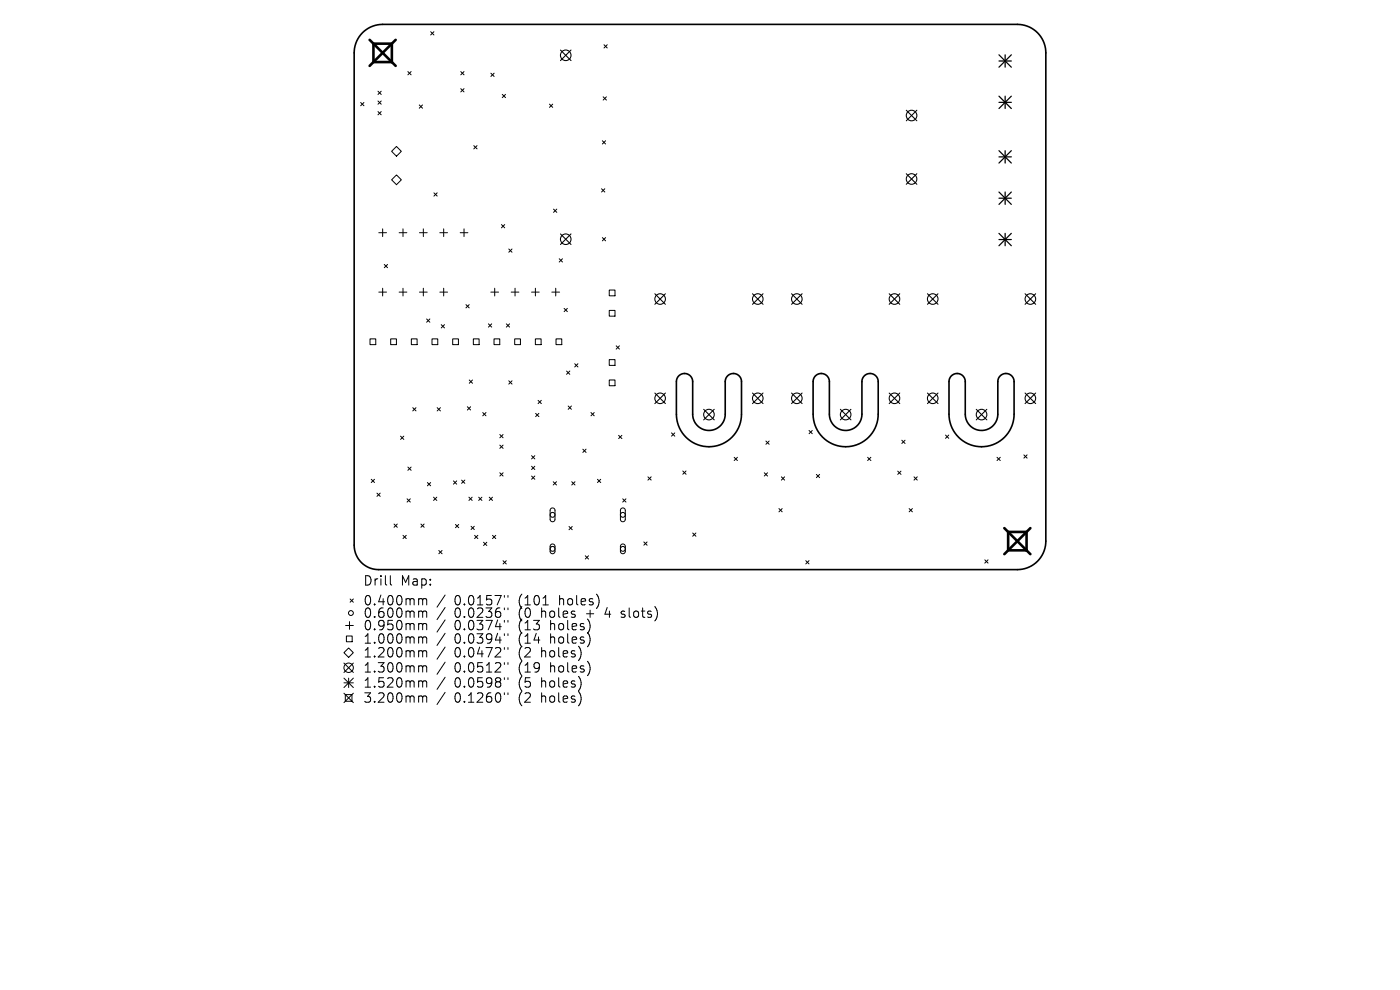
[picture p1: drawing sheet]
<svg xmlns="http://www.w3.org/2000/svg" width="297mm" height="210mm" viewBox="0 0 297 210" stroke-linecap="round" stroke-linejoin="round" font-family="sans-serif">
<defs><g id="words">
<g font-size="2.8">
<text x="77" y="124.5">Drill</text>
<text x="85" y="124.5">Map:</text>
<text x="77" y="128.7">0.400mm</text>
<text x="77" y="131.3">0.600mm</text>
<text x="96.4" y="128.7">0.0157&quot;</text>
<text x="96.4" y="131.3">0.0236&quot;</text>
<text x="110.1" y="128.7">(101</text>
<text x="110.1" y="131.3">(0</text>
<text x="115.1" y="131.3">holes</text>
<text x="118.9" y="128.7">holes)</text>
<text x="124.8" y="131.3">+</text>
<text x="129" y="131.3">4</text>
<text x="132.6" y="131.3">slots)</text>
<text x="77" y="134">0.950mm</text>
<text x="77" y="136.8">1.000mm</text>
<text x="96.4" y="134">0.0374&quot;</text>
<text x="96.4" y="136.8">0.0394&quot;</text>
<text x="110.1" y="134">(13</text>
<text x="110.1" y="136.8">(14</text>
<text x="117" y="134">holes)</text>
<text x="117" y="136.8">holes)</text>
<text x="77" y="139.8">1.200mm</text>
<text x="77" y="143">1.300mm</text>
<text x="96.4" y="139.8">0.0472&quot;</text>
<text x="96.4" y="143">0.0512&quot;</text>
<text x="110.1" y="139.8">(2</text>
<text x="110.1" y="143">(19</text>
<text x="115.1" y="139.8">holes)</text>
<text x="117" y="143">holes)</text>
<text x="77" y="146.2">1.520mm</text>
<text x="77" y="149.4">3.200mm</text>
<text x="96.4" y="146.2">0.0598&quot;</text>
<text x="96.4" y="149.4">0.1260&quot;</text>
<text x="110.1" y="146.2">(5</text>
<text x="110.1" y="149.4">(2</text>
<text x="115.1" y="146.2">holes)</text>
<text x="115.1" y="149.4">holes)</text>
</g>
</g></defs>
<path d="M76.9 6.9a6 6 0 0 1 4.3-1.7h134.6a6 6 0 0 1 6.1 6v103.6a6 6 0 0 1-6.1 6h-135.5a5.2 5.2 0 0 1-5.2-5.1v-104.5a6 6 0 0 1 1.8-4.3zM144 79.7a1.73 1.73 0 0 1 1.9-.3 1.73 1.73 0 0 1 1 1.6v6.9a3.5 3.5 0 0 0 3.5 3.4 3.5 3.5 0 0 0 3.5-3.4v-6.9a1.73 1.73 0 0 1 1.7-1.8 1.73 1.73 0 0 1 1.7 1.8v6.9a6.9 6.9 0 0 1-6.9 6.9 6.9 6.9 0 0 1-6.9-6.9v-7.1zM173 79.7a1.73 1.73 0 0 1 1.9-.3 1.73 1.73 0 0 1 1 1.6v6.9a3.5 3.5 0 0 0 3.5 3.4 3.5 3.5 0 0 0 3.5-3.4v-6.9a1.73 1.73 0 0 1 1.7-1.8 1.73 1.73 0 0 1 1.7 1.8v6.9a6.9 6.9 0 0 1-6.9 6.9 6.9 6.9 0 0 1-6.9-6.9v-7.1zM201.8 79.7a1.73 1.73 0 0 1 1.9-.3 1.73 1.73 0 0 1 1.1 1.6v6.9a3.5 3.5 0 0 0 3.4 3.4 3.5 3.5 0 0 0 3.5-3.4v-6.9a1.73 1.73 0 0 1 1.7-1.8 1.73 1.73 0 0 1 1.7 1.8v6.9a6.9 6.9 0 0 1-6.9 6.9 6.9 6.9 0 0 1-6.9-6.9v-7.1z" fill="none" stroke="#000" stroke-width=".35"/>
<g fill="none" stroke="#000" stroke-width=".21">
<path d="M80.2 19.4l.7 .6M80.9 19.4l-.7 .6M86.5 15.2l.7 .7M87.2 15.2l-.7 .7M91.4 6.7l.7 .7M92.1 6.7l-.7 .7M97.7 15.2l.7 .7M97.7 18.8l.7 .7M98.4 15.2l-.7 .7M98.4 18.8l-.7 .7M104.1 15.5l.7 .7M104.8 15.5l-.7 .7"/>
<path d="M128.1 9.5l.7 .7M128.8 9.5l-.7 .7M76.5 21.7l.7 .7M77.2 21.7l-.7 .7M80.2 21.4l.7 .7M80.2 23.7l.7 .7M80.9 21.4l-.7 .7M80.9 23.7l-.7 .7M83.1 38.1l1-1 1 1-1 1.1zM84.1 31.1l1 1-1 1-1-1zM88.9 22.3l.7 .7M89.6 22.3l-.7 .7"/>
<path d="M100.5 30.9l.7 .7M101.2 30.9l-.7 .7M106.6 20l.6 .7M107.2 20l-.6 .7M116.6 22.1l.7 .7M117.3 22.1l-.7 .7M127.8 29.9l.7 .6M128 20.5l.6 .7M128.5 29.9l-.7 .6M128.6 20.5l-.6 .7M80.4 49.4h1.6M81.2 48.5v1.7"/>
<path d="M81.5 56.1l.7 .7M82.2 56.1l-.7 .7M84.7 49.4h1.6M85.5 48.5v1.7M89 49.4h1.6M89.8 48.5v1.7M92.1 40.9l.6 .7M92.7 40.9l-.6 .7M93.3 49.4h1.6M94.1 48.5v1.7M97.6 49.4h1.7M98.4 48.5v1.7"/>
<path d="M106.4 47.6l.7 .7M107.1 47.6l-.7 .7M107.9 52.8l.7 .7M108.6 52.8l-.7 .7M117.4 44.4l.7 .6M118.1 44.4l-.7 .6M118.6 54.9l.7 .7M119.3 54.9l-.7 .7M127.6 40l.7 .7M127.8 50.4l.7 .7M128.3 40l-.7 .7M128.5 50.4l-.7 .7"/>
<path d="M78.5 71.9h1.2v1.2h-1.2zM80.4 62h1.6M81.2 61.1v1.7M82.9 71.9h1.2v1.2h-1.2zM84.7 62h1.6M85.5 61.1v1.7M87.3 71.9h1.2v1.2h-1.2zM89 62h1.6M89.8 61.1v1.7M90.5 67.7l.7 .7M91.2 67.7l-.7 .7M91.6 71.9h1.3v1.2h-1.3z"/>
<path d="M93.3 62h1.6M93.6 68.9l.7 .7M94.1 61.1v1.7M94.3 68.9l-.7 .7M96 71.9h1.3v1.2h-1.3zM98.8 64.6l.7 .7M99.5 64.6l-.7 .7M100.4 71.9h1.2v1.2h-1.2zM103.6 68.7l.7 .7M104.1 62h1.7M104.3 68.7l-.7 .7M104.8 71.9h1.2v1.2h-1.2z"/>
<path d="M104.9 61.1v1.7M107.4 68.7l.7 .7M108.1 68.7l-.7 .7M108.4 62h1.7M109.2 71.9h1.2v1.2h-1.2zM109.3 61.1v1.7M112.8 62h1.6M113.6 71.9h1.2v1.2h-1.2zM113.6 61.1v1.7M117.1 62h1.6M117.9 61.1v1.7M118 71.9h1.2v1.2h-1.2z"/>
<path d="M119.7 65.4l.7 .7M120.2 78.7l.7 .7M120.4 65.4l-.7 .7M120.9 78.7l-.7 .7M121.9 77.2l.7 .6M122.6 77.2l-.7 .6M129.2 61.5h1.3v1.2h-1.3zM129.2 65.8h1.3v1.3h-1.3zM129.2 76.3h1.3v1.2h-1.3zM130.7 73.4l.7 .7M131.4 73.4l-.7 .7M85 92.5l.7 .7"/>
<path d="M85.7 92.5l-.7 .7M86.5 99.1l.7 .7M87.2 99.1l-.7 .7M87.6 86.5l.7 .7M88.3 86.5l-.7 .7M92.7 86.5l.7 .7M93.4 86.5l-.7 .7M99.2 86.3l.6 .7M99.5 80.6l.7 .7M99.8 86.3l-.6 .7M100.2 80.6l-.7 .7M102.4 87.5l.7 .7"/>
<path d="M103.1 87.5l-.7 .7M106 92.2l.7 .7M106 94.4l.7 .7M106.7 94.4l-.7 .7M106.7 92.2l-.7 .7M107.9 80.8l.7 .7M108.6 80.8l-.7 .7M112.8 98.9l.7 .7M112.8 96.7l.7 .7M113.5 96.7l-.7 .7M113.5 98.9l-.7 .7M113.6 87.7l.7 .7"/>
<path d="M114.1 84.9l.7 .7M114.3 87.7l-.7 .7M114.8 84.9l-.7 .7M120.5 86.1l.7 .7M121.2 86.1l-.7 .7M123.6 95.3l.7 .7M124.3 95.3l-.7 .7M125.4 87.5l.7 .7M126.1 87.5l-.7 .7M129.2 80.6h1.3v1.2h-1.3zM131.2 92.3l.7 .7M131.9 92.3l-.7 .7"/>
<path d="M142.5 91.8l.6 .7M143.1 91.8l-.6 .7M144.9 99.9l.6 .7M145.5 99.9l-.6 .7M155.8 97l.6 .7M156.4 97l-.6 .7M162.5 93.6l.7 .6M163.2 93.6l-.7 .6M171.6 91.3l.7 .7M172.3 91.3l-.7 .7M184.1 97l.7 .7M184.8 97l-.7 .7"/>
<path d="M190.4 99.9l.7 .7M191.1 99.9l-.7 .7M191.3 93.4l.7 .7M192 93.4l-.7 .7M200.6 92.3l.7 .7M201.3 92.3l-.7 .7M211.5 97l.7 .7M212.2 97l-.7 .7M217.2 96.5l.7 .7M217.9 96.5l-.7 .7M78.8 101.7l.7 .7M79.5 101.7l-.7 .7"/>
<path d="M80 104.6l.7 .7M80.7 104.6l-.7 .7M83.6 111.2l.7 .7M84.3 111.2l-.7 .7M85.5 113.6l.7 .7M86.2 113.6l-.7 .7M86.4 105.8l.6 .7M87 105.8l-.6 .7M89.3 111.2l.7 .7M90 111.2l-.7 .7M90.7 102.4l.7 .7M91.4 102.4l-.7 .7"/>
<path d="M92 105.5l.7 .7M92.7 105.5l-.7 .7M93.1 116.8l.7 .7M93.8 116.8l-.7 .7M96.2 102l.7 .7M96.6 111.3l.7 .6M96.9 102l-.7 .7M97.3 111.3l-.7 .6M97.9 101.8l.7 .7M98.6 101.8l-.7 .7M99.5 105.5l.7 .7M99.9 111.6l.7 .7"/>
<path d="M100.2 105.5l-.7 .7M100.6 111.6l-.7 .7M100.7 113.6l.7 .7M101.4 113.6l-.7 .7M101.5 105.5l.7 .7M102.2 105.5l-.7 .7M102.6 115l.7 .7M103.3 115l-.7 .7M103.8 105.5l.7 .7M104.5 105.5l-.7 .7M104.5 113.6l.7 .7M105.2 113.6l-.7 .7"/>
<path d="M106 100.3l.7 .7M106.7 118.9l.7 .7M106.7 100.3l-.7 .7M107.4 118.9l-.7 .7M112.8 101l.7 .7M113.5 101l-.7 .7M116.9 107.9l.5-.1 .3 .4v2.1l-.4 .4-.4-.1-.2-.3v-2.1zM116.9 115.5l.5-.1 .3 .4v1.2l-.3 .4h-.4l-.3-.3v-1.2zM117.4 102.2l.7 .7M118.1 102.2l-.7 .7M120.7 111.7l.7 .7M121.3 102.2l.7 .7"/>
<path d="M121.4 111.7l-.7 .7M122 102.2l-.7 .7M124.2 117.9l.7 .7M124.9 117.9l-.7 .7M126.8 101.7l.6 .7M127.4 101.7l-.6 .7M131.8 107.9l.5-.1 .3 .4v2.1l-.4 .4-.4-.1-.2-.3v-2.1zM131.8 115.5l.5-.1 .3 .4v1.2l-.3 .4h-.4l-.3-.3v-1.2zM132.1 105.8l.7 .7M132.8 105.8l-.7 .7M136.6 115l.7 .7M137.3 115l-.7 .7"/>
<path d="M137.5 101.2l.6 .6M138.1 101.2l-.6 .6M146.9 113.1l.7 .7M147.6 113.1l-.7 .7M162.1 100.3l.7 .7M162.8 100.3l-.7 .7M165.2 107.9l.7 .7M165.8 101.2l.7 .6M165.9 107.9l-.7 .7M166.5 101.2l-.7 .6M170.9 118.9l.7 .7M171.6 118.9l-.7 .7"/>
<path d="M173.2 100.6l.7 .7M173.9 100.6l-.7 .7M192.9 107.9l.7 .7M193.6 107.9l-.7 .7M193.9 101.2l.7 .6M194.6 101.2l-.7 .6M208.9 118.8l.7 .7M209.6 118.8l-.7 .7M73.3 132.7h1.7M73.5 134.9h1.2v1.2h-1.2zM74 137.5l1 1-1 1-1-1zM74.1 131.9v1.6"/>
<path d="M74.3 127.1l.7 .6M75 127.1l-.7 .6M82.8 122.1v1.7l.3 .3M89.1 127h.3l.3 .3M89.1 129.6h.3l.3 .3M89.1 132.3h.3l.3 .3M89.1 135.1h.3l.3 .3M89.1 138h.3l.3 .3M89.7 127.3l.3-.3 .4 .1 .1 1.2M89.7 127.3v1M89.7 129.9v1.1M89.7 132.6v1"/>
<path d="M89.7 135.4v1M89.7 138.3v1.1M89.7 129.9l.3-.3 .4 .1 .1 1.3M89.7 132.6l.3-.3 .4 .1 .1 1.2M89.7 135.4l.3-.3 .4 .1 .1 1.2M89.7 138.3l.3-.3 .4 .1 .1 1.3M94.4 126.2l-1.7 2.6M94.4 128.9l-1.7 2.5M94.4 131.5l-1.7 2.6M94.4 134.3l-1.7 2.6M94.4 137.3l-1.7 2.5M107 126.3v.4"/>
<path d="M107 129v.3M107 131.6v.4M107 134.4v.4M107 137.4v.3M107.8 126.3v.4M107.8 129v.3M107.8 131.6v.4M107.8 134.4v.4M107.8 137.4v.3M115.2 128.3h1.1M131.8 130.9l.2 .1M131.9 129.7v.5"/>
<path d="M73 140.7l2 2M73 143.9l2 2M73 144.9h2M73 147.1l2 2M73.3 147.3h1.4v1.5h-1.4zM74 143.9v2M75 140.7l-2 2M75 143.9l-2 2M75 147.1l-2 2M89.1 141.2h.3l.3 .3M89.1 144.4h.3l.3 .3M89.1 147.6h.3l.3 .3"/>
<path d="M89.7 141.5v1.1M89.7 144.7v1.1M89.7 147.9v1.1M89.7 141.5l.3-.3 .4 .1 .1 1.3M89.7 144.7l.3-.3 .4 .1 .1 1.3M89.7 147.9l.3-.3 .4 .1 .1 1.3M94.4 140.5l-1.7 2.5M94.4 143.7l-1.7 2.5M94.4 146.9l-1.7 2.5M107 140.6v.3M107 143.8v.3M107 147v.3"/>
<path d="M107.8 140.6v.3M107.8 143.8v.3M107.8 147v.3"/>
<circle cx="117.2" cy="116.4" r=".52"/>
<circle cx="117.2" cy="109.2" r=".52"/>
<circle cx="132.1" cy="116.4" r=".52"/>
<circle cx="132.1" cy="109.2" r=".52"/>
<circle cx="74.4" cy="130" r=".52"/>
<circle cx="74" cy="141.7" r="1"/>
</g>
<g fill="none" stroke="#000" stroke-width=".22">
<path d="M118.9 10.6l2.2 2.3M121.1 10.6l-2.2 2.3M192.3 23.4l2.2 2.2M192.3 36.8l2.2 2.3M194.5 23.4l-2.2 2.2M194.5 36.8l-2.2 2.3M118.9 49.6l2.2 2.3M121.1 49.6l-2.2 2.3M138.9 62.3l2.3 2.3M141.2 62.3l-2.3 2.3M159.6 62.3l2.3 2.3M161.9 62.3l-2.3 2.3"/>
<path d="M167.9 62.3l2.3 2.3M170.2 62.3l-2.3 2.3M188.6 62.3l2.3 2.3M190.9 62.3l-2.3 2.3M196.7 62.3l2.3 2.3M199 62.3l-2.3 2.3M217.5 62.3l2.2 2.3M219.7 62.3l-2.2 2.3M138.9 83.4l2.3 2.2M141.2 83.4l-2.3 2.2M149.3 86.8l2.2 2.3M151.5 86.8l-2.2 2.3"/>
<path d="M159.6 83.4l2.3 2.2M161.9 83.4l-2.3 2.2M167.9 83.4l2.3 2.2M170.2 83.4l-2.3 2.2M178.3 86.8l2.2 2.3M180.5 86.8l-2.2 2.3M188.6 83.4l2.3 2.2M190.9 83.4l-2.3 2.2M196.7 83.4l2.3 2.2M199 83.4l-2.3 2.2M207.1 86.8l2.3 2.3M209.4 86.8l-2.3 2.3"/>
<path d="M217.5 83.4l2.2 2.2M219.7 83.4l-2.2 2.2"/>
<circle cx="120" cy="11.7" r="1.12"/>
<circle cx="193.4" cy="24.5" r="1.12"/>
<circle cx="193.4" cy="38" r="1.12"/>
<circle cx="120" cy="50.7" r="1.12"/>
<circle cx="140" cy="63.4" r="1.12"/>
<circle cx="160.8" cy="63.4" r="1.12"/>
<circle cx="169" cy="63.4" r="1.12"/>
<circle cx="189.8" cy="63.4" r="1.12"/>
<circle cx="197.9" cy="63.4" r="1.12"/>
<circle cx="218.6" cy="63.4" r="1.12"/>
<circle cx="140" cy="84.5" r="1.12"/>
<circle cx="150.4" cy="87.9" r="1.12"/>
<circle cx="160.8" cy="84.5" r="1.12"/>
<circle cx="169" cy="84.5" r="1.12"/>
<circle cx="179.4" cy="87.9" r="1.12"/>
<circle cx="189.8" cy="84.5" r="1.12"/>
<circle cx="197.9" cy="84.5" r="1.12"/>
<circle cx="208.2" cy="87.9" r="1.12"/>
<circle cx="218.6" cy="84.5" r="1.12"/>
</g>
<g fill="none" stroke="#000" stroke-width=".26">
<path d="M211.9 11.6l2.6 2.7M211.9 12.9h2.6M213.2 11.6v2.7M214.5 11.6l-2.6 2.7M211.9 20.4l2.6 2.6M211.9 21.7h2.6M211.9 32l2.6 2.6M211.9 33.3h2.6M213.2 20.4v2.6M213.2 32v2.6M214.5 20.4l-2.6 2.6M214.5 32l-2.6 2.6"/>
<path d="M211.9 40.7l2.6 2.7M211.9 42h2.6M211.9 49.5l2.6 2.6M211.9 50.8h2.6M213.2 40.7v2.7M213.2 49.5v2.6M214.5 40.7l-2.6 2.7M214.5 49.5l-2.6 2.6"/>
</g>
<path d="M78.4 8.5l5.5 5.5M79.2 9.3h3.9v3.9h-3.9zM83.9 8.5l-5.5 5.5M213.1 112l5.5 5.6M213.9 112.8h3.9v3.9h-3.9zM218.6 112l-5.5 5.6" fill="none" stroke="#000" stroke-width=".55"/>
<use href="#words"/>
</svg>
